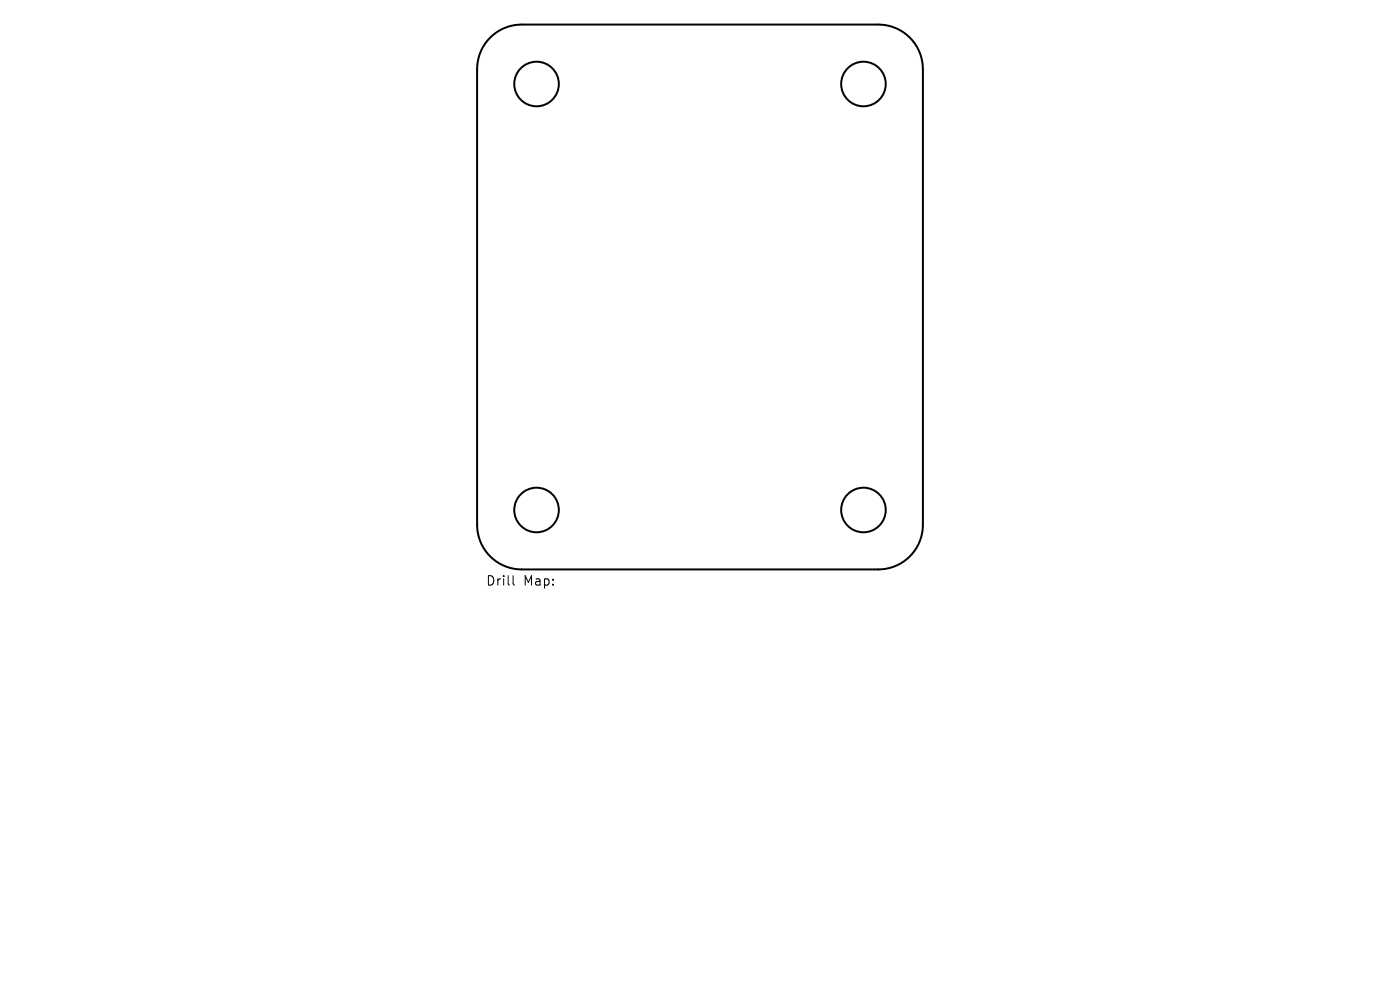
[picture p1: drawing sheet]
<svg xmlns="http://www.w3.org/2000/svg" width="297mm" height="210mm" viewBox="0 0 297 210" stroke-linecap="round" stroke-linejoin="round" font-family="sans-serif">
<defs><g id="words">
<g font-size="2.8">
<text x="103" y="124.5">Drill</text>
<text x="111" y="124.5">Map:</text>
</g>
</g></defs>
<g fill="none" stroke="#000" stroke-width=".42">
<path d="M104 8a9.5 9.5 0 0 1 6.7-2.8h75.6a9.5 9.5 0 0 1 9.5 9.5v96.6a9.5 9.5 0 0 1-9.5 9.5h-75.6a9.5 9.5 0 0 1-9.5-9.5v-96.6a9.5 9.5 0 0 1 2.8-6.7z"/>
<circle cx="113.8" cy="17.8" r="4.7"/>
<circle cx="183.2" cy="17.8" r="4.7"/>
<circle cx="113.8" cy="108.2" r="4.7"/>
<circle cx="183.2" cy="108.2" r="4.7"/>
</g>
<path d="M108.9 122.1v1.7l.2 .3" fill="none" stroke="#000" stroke-width=".21"/>
<use href="#words"/>
</svg>
